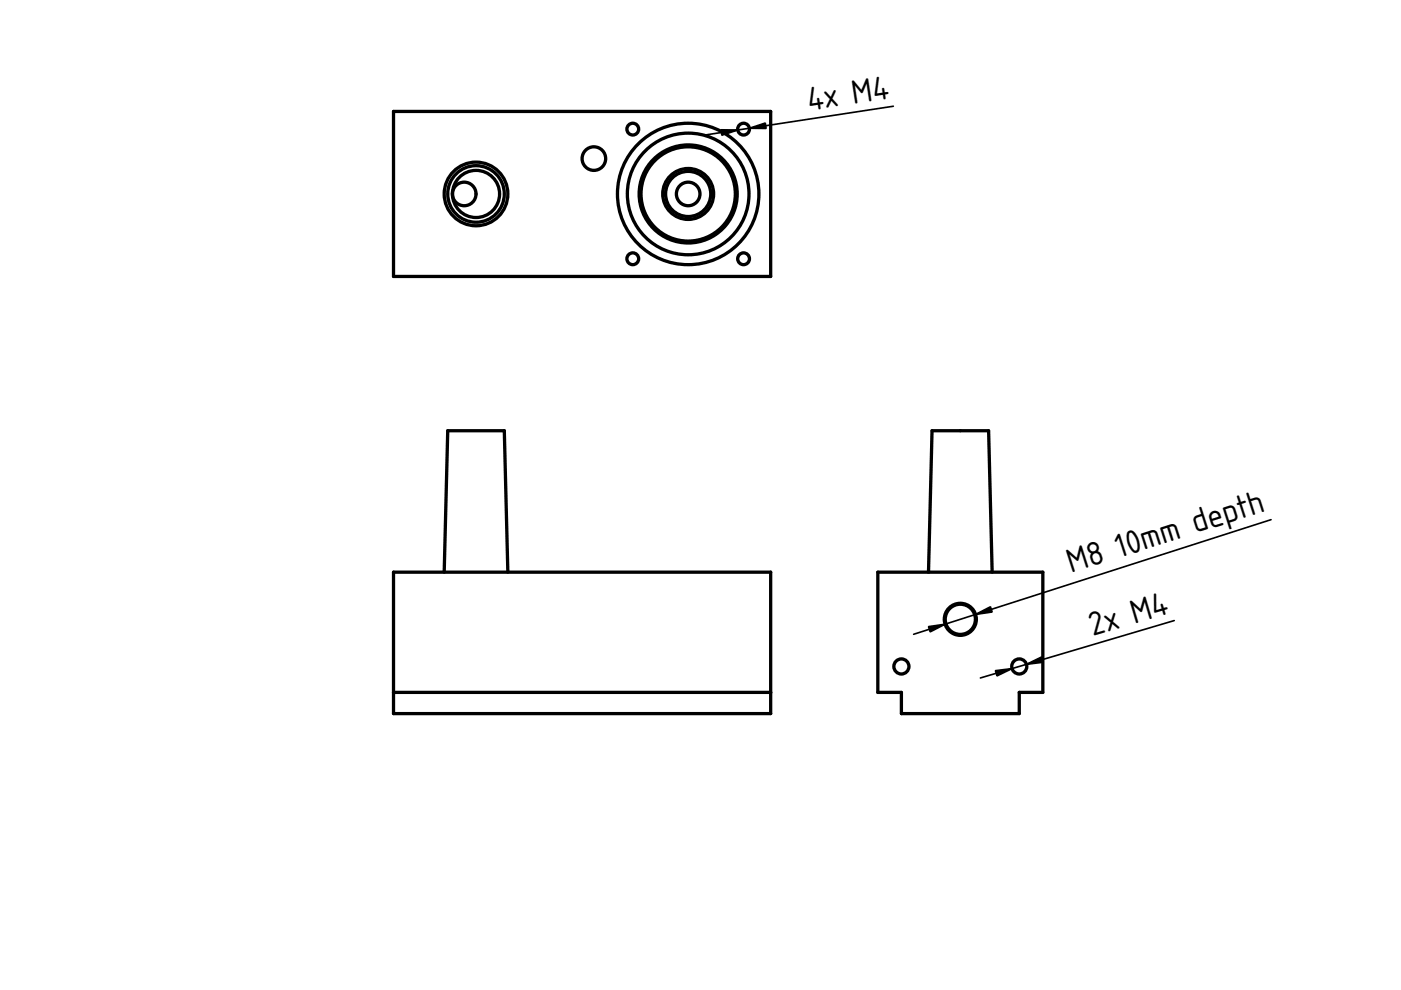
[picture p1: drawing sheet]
<svg xmlns="http://www.w3.org/2000/svg" width="297mm" height="210mm" viewBox="0 0 297 210" stroke-linecap="round" stroke-linejoin="round" font-family="sans-serif">
<defs><g id="words">
<g font-size="6.7">
<text x="171.6" y="23.5" transform="rotate(-9 171.6 23.5)">4x M4</text>
<text x="237.4" y="118.3" transform="rotate(-18 237.4 118.3)">10mm depth</text>
<text x="227.1" y="121.6" transform="rotate(-18 227.1 121.6)">M8</text>
<text x="231.7" y="134.9" transform="rotate(-16 231.7 134.9)">2x M4</text>
</g>
</g></defs>
<path d="M83.4 121.3h80v30h-80zM94.2 121.3l.7-30h12l.8 30M83.4 146.8h80" fill="none" stroke="#000" stroke-width=".7"/>
<g fill="#fff">
<path d="M197.6 91.3h12l.8 30h10.7v25.5h-5v4.5h-25v-4.5h-5v-25.5h10.8z" fill-rule="evenodd"/>
<path d="M186.1 121.3h35v25.5h-5v4.5h-25v-4.5h-5z" fill-rule="evenodd"/>
<path d="M197.6 91.3h12l.8 30h-13.5z" fill-rule="evenodd"/>
<circle cx="203.6" cy="131.3" r="3.4"/>
<circle cx="203.6" cy="131.3" r="3.2"/>
<circle cx="216.1" cy="141.3" r="1.6"/>
<circle cx="191.1" cy="141.3" r="1.6"/>
</g>
<g fill="none" stroke="#000" stroke-width=".7">
<path d="M186.1 121.3h35v25.5h-5v4.5h-25v-4.5h-5zM196.9 121.3l.7-30h12l.8 30M206.8 131.3h.1"/>
<circle cx="203.6" cy="131.3" r="3.4"/>
<circle cx="203.6" cy="131.3" r="3.2"/>
<circle cx="191.1" cy="141.3" r="1.6"/>
<circle cx="216.1" cy="141.3" r="1.6"/>
</g>
<path d="M269.5 110.2l-75.8 24.3M249 131.6l-41.1 12.1" fill="none" stroke="#000" stroke-width=".35"/>
<path d="M196.9 132.9l3.5-.6-3.2 1.7zM206.8 130.3l3.2-1.7 .4 1.2zM211 142.2l3.6-.4-3.2 1.5zM217.6 140.9l3.2-1.6 .4 1.1z" fill="#000" stroke="#000" stroke-width=".35"/>
<g fill="#fff">
<path d="M83.4 23.6h80v35h-80z" fill-rule="evenodd"/>
<path d="M95.9 41.1a5 5 0 0 0 5 5 5 5 0 0 0 5-5 5 5 0 0 1-5 5 5 5 0 0 1-5-5 2.5 2.5 0 0 0 2.5 2.5 2.5 2.5 0 0 0 2.5-2.5 2.5 2.5 0 0 1-2.5 2.5 2.5 2.5 0 0 1-2.5-2.5z" fill-rule="evenodd"/>
<circle cx="145.9" cy="41.1" r="15"/>
<circle cx="145.9" cy="41.1" r="12.9"/>
<circle cx="145.9" cy="41.1" r="10.4"/>
<circle cx="145.9" cy="41.1" r="10"/>
<circle cx="100.9" cy="41.1" r="6.7"/>
<circle cx="100.9" cy="41.1" r="6"/>
<circle cx="145.9" cy="41.1" r="5.4"/>
<circle cx="145.9" cy="41.1" r="4.8"/>
<circle cx="125.9" cy="33.6" r="2.5"/>
<circle cx="145.9" cy="41.1" r="2.5"/>
<circle cx="157.7" cy="54.9" r="1.25"/>
<circle cx="134.2" cy="27.4" r="1.25"/>
<circle cx="157.7" cy="27.4" r="1.25"/>
<circle cx="134.2" cy="54.9" r="1.25"/>
</g>
<g fill="none" stroke="#000" stroke-width=".7">
<path d="M83.4 23.6h80v35h-80z"/>
<circle cx="125.9" cy="33.6" r="2.5"/>
<circle cx="134.2" cy="27.4" r="1.25"/>
<circle cx="157.7" cy="27.4" r="1.25"/>
<circle cx="98.4" cy="41.1" r="2.5"/>
<circle cx="100.9" cy="41.1" r="6.7"/>
<circle cx="100.9" cy="41.1" r="6"/>
<circle cx="100.9" cy="41.1" r="5"/>
<circle cx="134.2" cy="54.9" r="1.25"/>
<circle cx="145.9" cy="41.1" r="15"/>
<circle cx="145.9" cy="41.1" r="12.9"/>
<circle cx="145.9" cy="41.1" r="10.4"/>
<circle cx="145.9" cy="41.1" r="10"/>
<circle cx="145.9" cy="41.1" r="4.8"/>
<circle cx="145.9" cy="41.1" r="5.4"/>
<circle cx="145.9" cy="41.1" r="2.5"/>
<circle cx="157.7" cy="54.9" r="1.25"/>
</g>
<path d="M189.4 22.5l-39.9 6.1" fill="none" stroke="#000" stroke-width=".35"/>
<path d="M152.9 27.5l3.5 .1-3.4 1.1zM158.9 27.2l3.4-1.1 .1 1.1z" fill="#000" stroke="#000" stroke-width=".35"/>
<use href="#words"/>
</svg>
